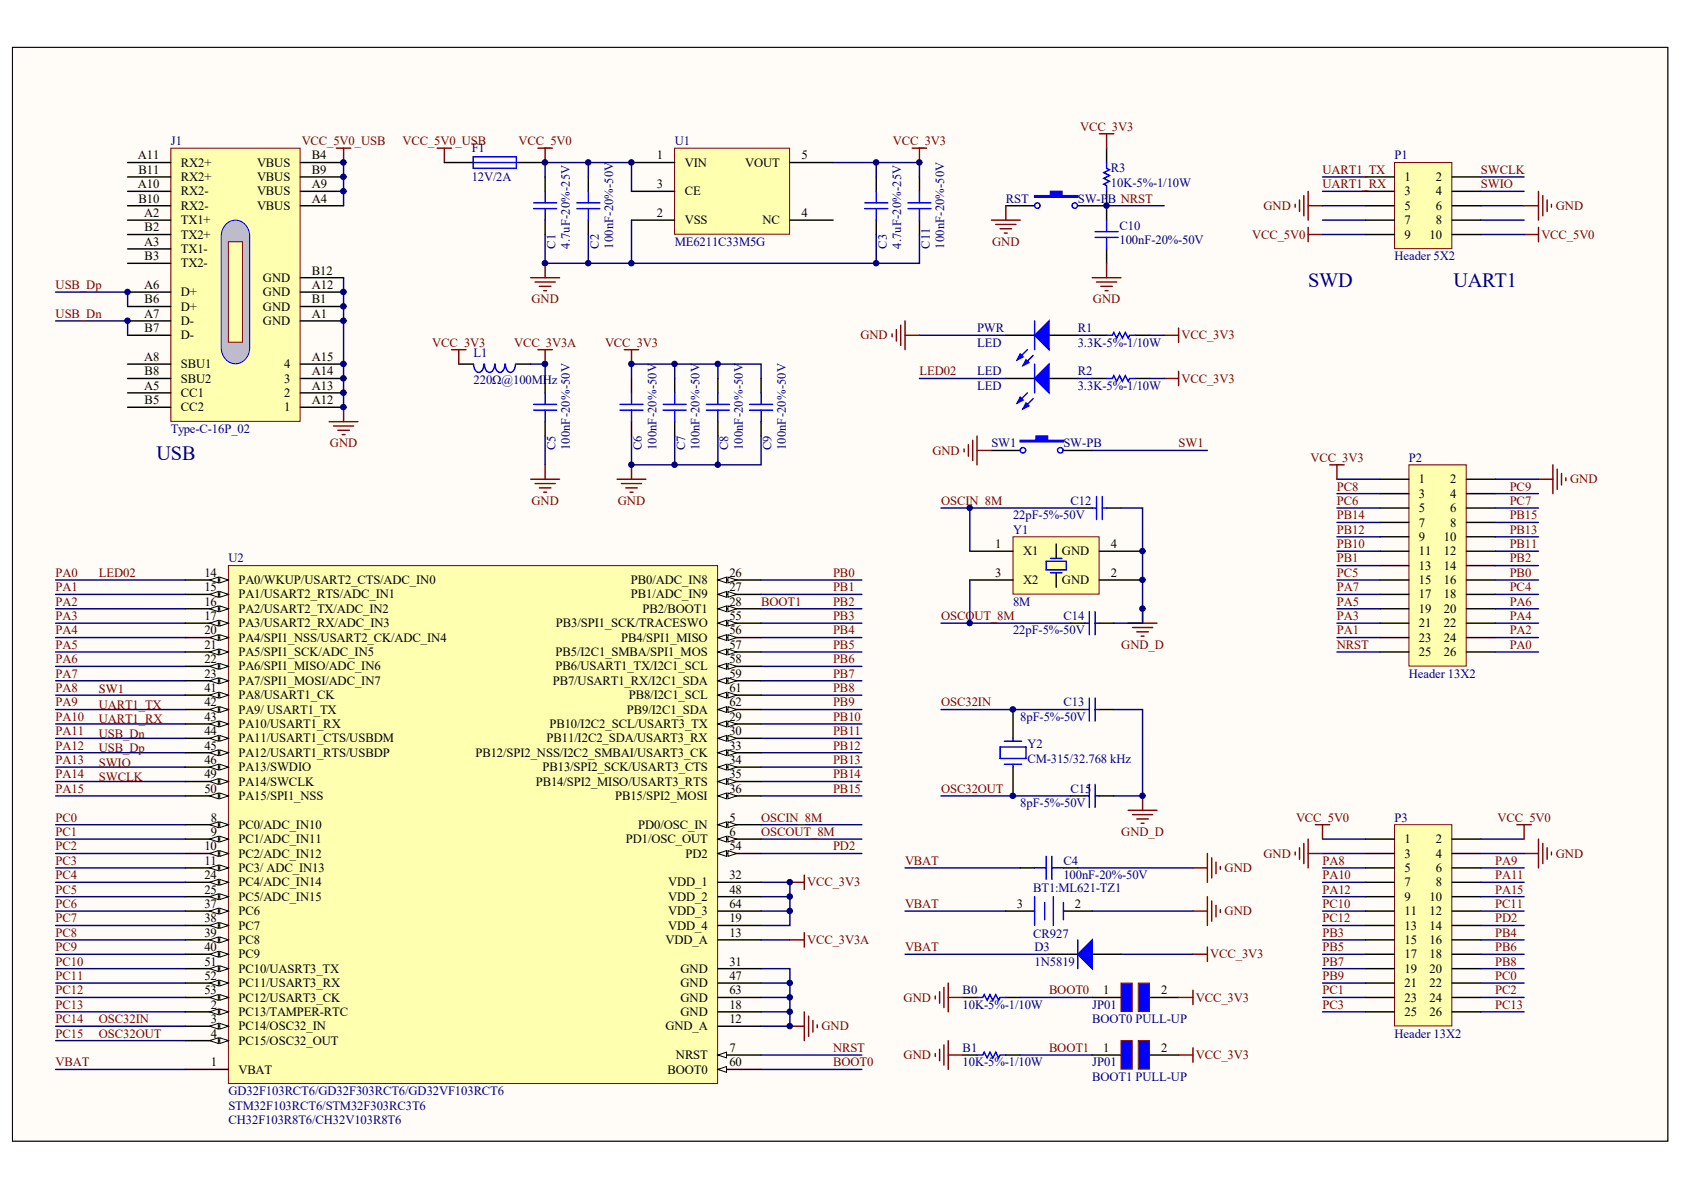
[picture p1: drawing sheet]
<svg xmlns="http://www.w3.org/2000/svg" width="297mm" height="210mm" viewBox="0 0 297 210" stroke-linecap="round" stroke-linejoin="round" font-family="sans-serif">
<defs><g id="words">
<g font-size="3.6" fill="#000080">
<text x="230.7" y="50.7">SWD</text>
<text x="256.4" y="50.7">UART1</text>
<text x="27.6" y="81.2">USB</text>
</g>
<g font-size="2.2" fill="#800000">
<text x="190.5" y="23">VCC_3V3</text>
<text x="53.2" y="25.6">VCC_5V0_USB</text>
<text x="71" y="25.6">VCC_5V0_USB</text>
<text x="91.5" y="25.6">VCC_5V0</text>
<text x="157.5" y="25.6">VCC_3V3</text>
<text x="233.3" y="33.2">UART1_RX</text>
<text x="233.3" y="30.7">UART1_TX</text>
<text x="261.2" y="33.2">SWIO</text>
<text x="261.2" y="30.7">SWCLK</text>
<text x="222.9" y="37">GND</text>
<text x="274.4" y="37">GND</text>
<text x="175" y="43.4">GND</text>
<text x="220.9" y="42.1">VCC_5V0</text>
<text x="271.9" y="42.1">VCC_5V0</text>
<text x="9.8" y="51">USB_Dp</text>
<text x="93.7" y="53.5">GND</text>
<text x="192.8" y="53.5">GND</text>
<text x="9.8" y="56.1">USB_Dn</text>
<text x="151.8" y="59.9">GND</text>
<text x="208.4" y="59.9">VCC_3V3</text>
<text x="76.2" y="61.1">VCC_3V3</text>
<text x="90.7" y="61.1">VCC_3V3A</text>
<text x="106.7" y="61.1">VCC_3V3</text>
<text x="162.2" y="66.2">LED02</text>
<text x="208.4" y="67.5">VCC_3V3</text>
<text x="58.2" y="78.9">GND</text>
<text x="164.5" y="80.2">GND</text>
<text x="207.9" y="78.9">SW1</text>
<text x="231.1" y="81.4">VCC_3V3</text>
<text x="93.7" y="89.1">GND</text>
<text x="109" y="89.1">GND</text>
<text x="166" y="89.1">OSCIN_8M</text>
<text x="235.8" y="89.1">PC6</text>
<text x="235.8" y="86.5">PC8</text>
<text x="266.3" y="89.1">PC7</text>
<text x="266.3" y="86.5">PC9</text>
<text x="277" y="85.3">GND</text>
<text x="235.8" y="91.6">PB14</text>
<text x="235.8" y="94.1">PB12</text>
<text x="266.3" y="94.1">PB13</text>
<text x="266.3" y="91.6">PB15</text>
<text x="9.8" y="101.8">PA0</text>
<text x="17.4" y="101.8">LED02</text>
<text x="146.9" y="101.8">PB0</text>
<text x="235.8" y="101.8">PC5</text>
<text x="235.8" y="99.2">PB1</text>
<text x="235.8" y="96.7">PB10</text>
<text x="266.3" y="101.8">PB0</text>
<text x="266.3" y="96.7">PB11</text>
<text x="266.3" y="99.2">PB2</text>
<text x="9.8" y="104.3">PA1</text>
<text x="9.8" y="106.8">PA2</text>
<text x="134.2" y="106.8">BOOT1</text>
<text x="146.9" y="104.3">PB1</text>
<text x="146.9" y="106.8">PB2</text>
<text x="235.8" y="106.8">PA5</text>
<text x="235.8" y="104.3">PA7</text>
<text x="266.3" y="106.8">PA6</text>
<text x="266.3" y="104.3">PC4</text>
<text x="9.8" y="109.4">PA3</text>
<text x="9.8" y="111.9">PA4</text>
<text x="146.9" y="109.4">PB3</text>
<text x="146.9" y="111.9">PB4</text>
<text x="166" y="109.4">OSCOUT_8M</text>
<text x="235.8" y="111.9">PA1</text>
<text x="235.8" y="109.4">PA3</text>
<text x="266.3" y="111.9">PA2</text>
<text x="266.3" y="109.4">PA4</text>
<text x="9.8" y="114.5">PA5</text>
<text x="9.8" y="117">PA6</text>
<text x="9.8" y="119.5">PA7</text>
<text x="146.9" y="114.5">PB5</text>
<text x="146.9" y="117">PB6</text>
<text x="146.9" y="119.5">PB7</text>
<text x="197.8" y="114.5">GND_D</text>
<text x="235.8" y="114.5">NRST</text>
<text x="266.3" y="114.5">PA0</text>
<text x="9.8" y="122.1">PA8</text>
<text x="9.8" y="124.6">PA9</text>
<text x="17.4" y="122.3">SW1</text>
<text x="17.4" y="125">UART1_TX</text>
<text x="146.9" y="122.1">PB8</text>
<text x="146.9" y="124.6">PB9</text>
<text x="166" y="124.6">OSC32IN</text>
<text x="9.8" y="127.1">PA10</text>
<text x="9.8" y="129.7">PA11</text>
<text x="17.4" y="127.6">UART1_RX</text>
<text x="17.4" y="130.1">USB_Dn</text>
<text x="146.9" y="127.1">PB10</text>
<text x="146.9" y="129.7">PB11</text>
<text x="9.8" y="132.2">PA12</text>
<text x="9.8" y="134.8">PA13</text>
<text x="9.8" y="137.3">PA14</text>
<text x="17.4" y="132.7">USB_Dp</text>
<text x="17.4" y="135.2">SWIO</text>
<text x="17.4" y="137.7">SWCLK</text>
<text x="146.9" y="132.2">PB12</text>
<text x="146.9" y="134.8">PB13</text>
<text x="146.9" y="137.3">PB14</text>
<text x="9.8" y="139.8">PA15</text>
<text x="146.9" y="139.8">PB15</text>
<text x="166" y="139.8">OSC32OUT</text>
<text x="9.8" y="144.9">PC0</text>
<text x="9.8" y="147.5">PC1</text>
<text x="134.2" y="144.9">OSCIN_8M</text>
<text x="134.2" y="147.5">OSCOUT_8M</text>
<text x="197.8" y="147.5">GND_D</text>
<text x="228.6" y="144.9">VCC_5V0</text>
<text x="264.2" y="144.9">VCC_5V0</text>
<text x="9.8" y="150">PC2</text>
<text x="9.8" y="152.5">PC3</text>
<text x="9.8" y="155.1">PC4</text>
<text x="146.9" y="150">PD2</text>
<text x="159.6" y="152.5">VBAT</text>
<text x="216" y="153.8">GND</text>
<text x="222.9" y="151.3">GND</text>
<text x="233.3" y="152.5">PA8</text>
<text x="233.3" y="155.1">PA10</text>
<text x="263.8" y="152.5">PA9</text>
<text x="263.8" y="155.1">PA11</text>
<text x="274.4" y="151.3">GND</text>
<text x="9.8" y="157.6">PC5</text>
<text x="9.8" y="160.2">PC6</text>
<text x="142.4" y="156.3">VCC_3V3</text>
<text x="159.6" y="160.2">VBAT</text>
<text x="216" y="161.4">GND</text>
<text x="233.3" y="157.6">PA12</text>
<text x="233.3" y="160.2">PC10</text>
<text x="263.8" y="157.6">PA15</text>
<text x="263.8" y="160.2">PC11</text>
<text x="9.8" y="162.7">PC7</text>
<text x="9.8" y="165.2">PC8</text>
<text x="9.8" y="167.8">PC9</text>
<text x="142.4" y="166.5">VCC_3V3A</text>
<text x="159.6" y="167.8">VBAT</text>
<text x="233.3" y="167.8">PB5</text>
<text x="233.3" y="165.2">PB3</text>
<text x="233.3" y="162.7">PC12</text>
<text x="263.8" y="167.8">PB6</text>
<text x="263.8" y="165.2">PB4</text>
<text x="263.8" y="162.7">PD2</text>
<text x="9.8" y="170.3">PC10</text>
<text x="9.8" y="172.9">PC11</text>
<text x="213.5" y="169">VCC_3V3</text>
<text x="233.3" y="170.3">PB7</text>
<text x="233.3" y="172.9">PB9</text>
<text x="263.8" y="172.9">PC0</text>
<text x="263.8" y="170.3">PB8</text>
<text x="9.8" y="175.4">PC12</text>
<text x="9.8" y="177.9">PC13</text>
<text x="159.4" y="176.7">GND</text>
<text x="185" y="175.4">BOOT0</text>
<text x="210.9" y="176.7">VCC_3V3</text>
<text x="233.3" y="175.4">PC1</text>
<text x="233.3" y="177.9">PC3</text>
<text x="263.8" y="175.4">PC2</text>
<text x="263.8" y="177.9">PC13</text>
<text x="9.8" y="180.5">PC14</text>
<text x="9.8" y="183">PC15</text>
<text x="17.4" y="180.5">OSC32IN</text>
<text x="17.4" y="183">OSC32OUT</text>
<text x="144.9" y="181.7">GND</text>
<text x="146.9" y="185.5">NRST</text>
<text x="185" y="185.5">BOOT1</text>
<text x="9.8" y="188.1">VBAT</text>
<text x="146.9" y="188.1">BOOT0</text>
<text x="159.4" y="186.8">GND</text>
<text x="210.9" y="186.8">VCC_3V3</text>
</g>
<g font-size="2.2">
<text x="24.3" y="28.1">A11</text>
<text x="31.9" y="29.4">RX2+</text>
<text x="45.3" y="29.4">VBUS</text>
<text x="55" y="28.1">B4</text>
<text x="115.9" y="28.1">1</text>
<text x="120.8" y="29.4">VIN</text>
<text x="131.5" y="29.4">VOUT</text>
<text x="141.4" y="28.1">5</text>
<text x="24.3" y="33.2">A10</text>
<text x="24.4" y="35.7">B10</text>
<text x="24.4" y="30.7">B11</text>
<text x="31.9" y="34.5">RX2-</text>
<text x="31.9" y="31.9">RX2+</text>
<text x="45.3" y="34.5">VBUS</text>
<text x="45.3" y="31.9">VBUS</text>
<text x="55" y="35.7">A4</text>
<text x="55" y="33.2">A9</text>
<text x="55" y="30.7">B9</text>
<text x="115.9" y="33.2">3</text>
<text x="120.8" y="34.5">CE</text>
<text x="247.8" y="31.9">1</text>
<text x="247.8" y="34.5">3</text>
<text x="253.3" y="31.9">2</text>
<text x="253.3" y="34.5">4</text>
<text x="25.4" y="38.3">A2</text>
<text x="25.5" y="40.8">B2</text>
<text x="31.9" y="39.5">TX1+</text>
<text x="31.9" y="37">RX2-</text>
<text x="45.3" y="37">VBUS</text>
<text x="115.9" y="38.3">2</text>
<text x="120.8" y="39.5">VSS</text>
<text x="134.5" y="39.5">NC</text>
<text x="141.4" y="38.3">4</text>
<text x="247.8" y="37">5</text>
<text x="247.8" y="39.5">7</text>
<text x="253.3" y="37">6</text>
<text x="253.3" y="39.5">8</text>
<text x="25.4" y="43.4">A3</text>
<text x="25.5" y="45.9">B3</text>
<text x="31.9" y="44.6">TX1-</text>
<text x="31.9" y="42.1">TX2+</text>
<text x="31.9" y="47.2">TX2-</text>
<text x="247.8" y="42.1">9</text>
<text x="252.1" y="42.1">10</text>
<text x="25.4" y="51">A6</text>
<text x="25.5" y="53.5">B6</text>
<text x="31.9" y="52.2">D+</text>
<text x="46.4" y="52.2">GND</text>
<text x="46.4" y="49.7">GND</text>
<text x="55" y="51">A12</text>
<text x="55" y="53.5">B1</text>
<text x="55" y="48.4">B12</text>
<text x="25.4" y="56.1">A7</text>
<text x="25.5" y="58.6">B7</text>
<text x="31.9" y="57.3">D-</text>
<text x="31.9" y="54.8">D+</text>
<text x="31.9" y="59.9">D-</text>
<text x="46.4" y="57.3">GND</text>
<text x="46.4" y="54.8">GND</text>
<text x="55" y="56.1">A1</text>
<text x="25.4" y="63.7">A8</text>
<text x="31.9" y="64.9">SBU1</text>
<text x="50.1" y="64.9">4</text>
<text x="55" y="63.7">A15</text>
<text x="25.4" y="68.7">A5</text>
<text x="25.5" y="71.3">B5</text>
<text x="25.5" y="66.2">B8</text>
<text x="31.9" y="70">CC1</text>
<text x="31.9" y="67.5">SBU2</text>
<text x="50.1" y="70">2</text>
<text x="50.1" y="67.5">3</text>
<text x="55" y="71.3">A12</text>
<text x="55" y="68.7">A13</text>
<text x="55" y="66.2">A14</text>
<text x="31.9" y="72.6">CC2</text>
<text x="50.1" y="72.6">1</text>
<text x="250.3" y="85.3">1</text>
<text x="250.3" y="87.8">3</text>
<text x="255.8" y="85.3">2</text>
<text x="255.8" y="87.8">4</text>
<text x="250.3" y="90.3">5</text>
<text x="250.3" y="92.9">7</text>
<text x="250.3" y="95.4">9</text>
<text x="254.7" y="95.4">10</text>
<text x="255.8" y="90.3">6</text>
<text x="255.8" y="92.9">8</text>
<text x="36" y="101.8">14</text>
<text x="128.7" y="101.8">26</text>
<text x="175.6" y="101.8">3</text>
<text x="175.6" y="96.7">1</text>
<text x="180.5" y="97.9">X1</text>
<text x="187.3" y="97.9">GND</text>
<text x="196" y="101.8">2</text>
<text x="196" y="96.7">4</text>
<text x="250.3" y="97.9">11</text>
<text x="250.3" y="100.5">13</text>
<text x="254.7" y="97.9">12</text>
<text x="254.7" y="100.5">14</text>
<text x="36" y="104.3">15</text>
<text x="36" y="106.8">16</text>
<text x="42.1" y="103">PA0/WKUP/USART2_CTS/ADC_IN0</text>
<text x="42.1" y="105.6">PA1/USART2_RTS/ADC_IN1</text>
<text x="111.3" y="103">PB0/ADC_IN8</text>
<text x="111.3" y="105.6">PB1/ADC_IN9</text>
<text x="128.7" y="104.3">27</text>
<text x="128.7" y="106.8">28</text>
<text x="180.5" y="103">X2</text>
<text x="187.3" y="103">GND</text>
<text x="250.3" y="103">15</text>
<text x="250.3" y="105.6">17</text>
<text x="254.7" y="103">16</text>
<text x="254.7" y="105.6">18</text>
<text x="36" y="109.4">17</text>
<text x="36" y="111.9">20</text>
<text x="42.1" y="108.1">PA2/USART2_TX/ADC_IN2</text>
<text x="42.1" y="110.6">PA3/USART2_RX/ADC_IN3</text>
<text x="42.1" y="113.2">PA4/SPI1_NSS/USART2_CK/ADC_IN4</text>
<text x="98.1" y="110.6">PB3/SPI1_SCK/TRACESWO</text>
<text x="109.6" y="113.2">PB4/SPI1_MISO</text>
<text x="113.3" y="108.1">PB2/BOOT1</text>
<text x="128.7" y="109.4">55</text>
<text x="128.7" y="111.9">56</text>
<text x="250.3" y="108.1">19</text>
<text x="250.3" y="110.6">21</text>
<text x="250.3" y="113.2">23</text>
<text x="254.7" y="108.1">20</text>
<text x="254.7" y="110.6">22</text>
<text x="254.7" y="113.2">24</text>
<text x="36" y="114.5">21</text>
<text x="36" y="117">22</text>
<text x="36" y="119.5">23</text>
<text x="42.1" y="115.7">PA5/SPI1_SCK/ADC_IN5</text>
<text x="42.1" y="118.3">PA6/SPI1_MISO/ADC_IN6</text>
<text x="98" y="115.7">PB5/I2C1_SMBA/SPI1_MOS</text>
<text x="98" y="118.3">PB6/USART1_TX/I2C1_SCL</text>
<text x="128.7" y="114.5">57</text>
<text x="128.7" y="117">58</text>
<text x="128.7" y="119.5">59</text>
<text x="250.3" y="115.7">25</text>
<text x="254.7" y="115.7">26</text>
<text x="36" y="122.1">41</text>
<text x="36" y="124.6">42</text>
<text x="42.1" y="120.8">PA7/SPI1_MOSI/ADC_IN7</text>
<text x="42.1" y="123.3">PA8/USART1_CK</text>
<text x="42.1" y="125.9">PA9/ USART1_TX</text>
<text x="97.5" y="120.8">PB7/USART1_RX/I2C1_SDA</text>
<text x="110.6" y="125.9">PB9/I2C1_SDA</text>
<text x="110.9" y="123.3">PB8/I2C1_SCL</text>
<text x="128.7" y="122.1">61</text>
<text x="128.7" y="124.6">62</text>
<text x="36" y="127.1">43</text>
<text x="36" y="129.7">44</text>
<text x="42.1" y="128.4">PA10/USART1_RX</text>
<text x="42.1" y="131">PA11/USART1_CTS/USBDM</text>
<text x="96.4" y="131">PB11/I2C2_SDA/USART3_RX</text>
<text x="96.9" y="128.4">PB10/I2C2_SCL/USART3_TX</text>
<text x="128.7" y="127.1">29</text>
<text x="128.7" y="129.7">30</text>
<text x="36" y="132.2">45</text>
<text x="36" y="134.8">46</text>
<text x="36" y="137.3">49</text>
<text x="42.1" y="133.5">PA12/USART1_RTS/USBDP</text>
<text x="42.1" y="136">PA13/SWDIO</text>
<text x="83.9" y="133.5">PB12/SPI2_NSS/I2C2_SMBAI/USART3_CK</text>
<text x="95.7" y="136">PB13/SPI2_SCK/USART3_CTS</text>
<text x="128.7" y="132.2">33</text>
<text x="128.7" y="134.8">34</text>
<text x="128.7" y="137.3">35</text>
<text x="36" y="139.8">50</text>
<text x="42.1" y="138.6">PA14/SWCLK</text>
<text x="42.1" y="141.1">PA15/SPI1_NSS</text>
<text x="94.5" y="138.6">PB14/SPI2_MISO/USART3_RTS</text>
<text x="108.5" y="141.1">PB15/SPI2_MOSI</text>
<text x="128.7" y="139.8">36</text>
<text x="37.2" y="144.9">8</text>
<text x="37.2" y="147.5">9</text>
<text x="42.1" y="146.2">PC0/ADC_IN10</text>
<text x="42.1" y="148.7">PC1/ADC_IN11</text>
<text x="110.4" y="148.7">PD1/OSC_OUT</text>
<text x="112.6" y="146.2">PD0/OSC_IN</text>
<text x="128.7" y="144.9">5</text>
<text x="128.7" y="147.5">6</text>
<text x="247.8" y="148.7">1</text>
<text x="253.3" y="148.7">2</text>
<text x="36" y="150">10</text>
<text x="36" y="152.5">11</text>
<text x="36" y="155.1">24</text>
<text x="42.1" y="151.3">PC2/ADC_IN12</text>
<text x="42.1" y="153.8">PC3/ ADC_IN13</text>
<text x="120.9" y="151.3">PD2</text>
<text x="128.7" y="155.1">32</text>
<text x="128.7" y="150">54</text>
<text x="247.8" y="151.3">3</text>
<text x="247.8" y="153.8">5</text>
<text x="253.3" y="151.3">4</text>
<text x="253.3" y="153.8">6</text>
<text x="36" y="157.6">25</text>
<text x="36" y="160.2">37</text>
<text x="42.1" y="156.3">PC4/ADC_IN14</text>
<text x="42.1" y="158.9">PC5/ADC_IN15</text>
<text x="42.1" y="161.4">PC6</text>
<text x="117.9" y="156.3">VDD_1</text>
<text x="117.9" y="158.9">VDD_2</text>
<text x="117.9" y="161.4">VDD_3</text>
<text x="128.7" y="157.6">48</text>
<text x="128.7" y="160.2">64</text>
<text x="179.4" y="160.2">3</text>
<text x="189.6" y="160.2">2</text>
<text x="247.8" y="156.3">7</text>
<text x="247.8" y="158.9">9</text>
<text x="247.8" y="161.4">11</text>
<text x="252.1" y="158.9">10</text>
<text x="252.1" y="161.4">12</text>
<text x="253.3" y="156.3">8</text>
<text x="36" y="162.7">38</text>
<text x="36" y="165.2">39</text>
<text x="36" y="167.8">40</text>
<text x="42.1" y="164">PC7</text>
<text x="42.1" y="166.5">PC8</text>
<text x="117.4" y="166.5">VDD_A</text>
<text x="117.9" y="164">VDD_4</text>
<text x="128.7" y="165.2">13</text>
<text x="128.7" y="162.7">19</text>
<text x="247.8" y="164">13</text>
<text x="247.8" y="166.5">15</text>
<text x="252.1" y="164">14</text>
<text x="252.1" y="166.5">16</text>
<text x="36" y="170.3">51</text>
<text x="36" y="172.9">52</text>
<text x="42.1" y="169">PC9</text>
<text x="42.1" y="171.6">PC10/UASRT3_TX</text>
<text x="120" y="171.6">GND</text>
<text x="128.7" y="170.3">31</text>
<text x="128.7" y="172.9">47</text>
<text x="247.8" y="169">17</text>
<text x="247.8" y="171.6">19</text>
<text x="252.1" y="169">18</text>
<text x="252.1" y="171.6">20</text>
<text x="36" y="175.4">53</text>
<text x="37.2" y="177.9">2</text>
<text x="42.1" y="179.2">PC13/TAMPER-RTC</text>
<text x="42.1" y="174.1">PC11/USART3_RX</text>
<text x="42.1" y="176.7">PC12/USART3_CK</text>
<text x="120" y="174.1">GND</text>
<text x="120" y="176.7">GND</text>
<text x="120" y="179.2">GND</text>
<text x="128.7" y="175.4">63</text>
<text x="128.7" y="177.9">18</text>
<text x="194.6" y="175.4">1</text>
<text x="204.8" y="175.4">2</text>
<text x="247.8" y="174.1">21</text>
<text x="247.8" y="176.7">23</text>
<text x="247.8" y="179.2">25</text>
<text x="252.1" y="174.1">22</text>
<text x="252.1" y="176.7">24</text>
<text x="252.1" y="179.2">26</text>
<text x="37.2" y="180.5">3</text>
<text x="37.2" y="183">4</text>
<text x="42.1" y="181.7">PC14/OSC32_IN</text>
<text x="42.1" y="184.3">PC15/OSC32_OUT</text>
<text x="117.4" y="181.7">GND_A</text>
<text x="128.7" y="185.5">7</text>
<text x="128.7" y="180.5">12</text>
<text x="194.6" y="185.5">1</text>
<text x="204.8" y="185.5">2</text>
<text x="37.2" y="188.1">1</text>
<text x="42.1" y="189.4">VBAT</text>
<text x="117.7" y="189.4">BOOT0</text>
<text x="119.2" y="186.8">NRST</text>
<text x="128.7" y="188.1">60</text>
</g>
<g font-size="2.2" fill="#000080">
<text x="30.1" y="25.6">J1</text>
<text x="83.2" y="26.9">F1</text>
<text x="119" y="25.6">U1</text>
<text x="246" y="28.1">P1</text>
<text x="83.2" y="31.9">12V/2A</text>
<text x="177.4" y="35.7">RST</text>
<text x="190.1" y="35.7">SW-P</text>
<text x="195.4" y="35.7">B NRST</text>
<text x="196" y="30.4">R3</text>
<text x="196" y="32.9">10K-5%-1/10W</text>
<text x="197.5" y="40.6">C10</text>
<text x="98" y="43.9" transform="rotate(-90 98 43.9)">C1</text>
<text x="100.5" y="43.9" transform="rotate(-90 100.5 43.9)">4.7uF-20%-25V</text>
<text x="105.6" y="43.9" transform="rotate(-90 105.6 43.9)">C2</text>
<text x="108.2" y="43.9" transform="rotate(-90 108.2 43.9)">100nF-20%-50V</text>
<text x="119" y="43.4">ME6211C33M5G</text>
<text x="156.4" y="43.9" transform="rotate(-90 156.4 43.9)">C3</text>
<text x="158.9" y="43.9" transform="rotate(-90 158.9 43.9)">4.7uF-20%-25V</text>
<text x="164" y="43.9" transform="rotate(-90 164 43.9)">C11</text>
<text x="166.6" y="43.9" transform="rotate(-90 166.6 43.9)">100nF-20%-50V</text>
<text x="197.5" y="43.1">100nF-20%-50V</text>
<text x="246" y="45.9">Header 5X2</text>
<text x="172.3" y="58.6">PWR</text>
<text x="190.1" y="58.6">R1</text>
<text x="83.5" y="62.9">L1</text>
<text x="172.3" y="61.1">LED</text>
<text x="190.1" y="61.1">3.3K-5%-1/10W</text>
<text x="83.5" y="67.7">220Ω@100MHz</text>
<text x="172.3" y="66.2">LED</text>
<text x="172.3" y="68.7">LED</text>
<text x="190.1" y="66.2">R2</text>
<text x="190.1" y="68.7">3.3K-5%-1/10W</text>
<text x="30.1" y="76.4">Type-C-16P_02</text>
<text x="98" y="79.5" transform="rotate(-90 98 79.5)">C5</text>
<text x="100.5" y="79.5" transform="rotate(-90 100.5 79.5)">100nF-20%-50V</text>
<text x="113.2" y="79.5" transform="rotate(-90 113.2 79.5)">C6</text>
<text x="115.8" y="79.5" transform="rotate(-90 115.8 79.5)">100nF-20%-50V</text>
<text x="120.9" y="79.5" transform="rotate(-90 120.9 79.5)">C7</text>
<text x="123.4" y="79.5" transform="rotate(-90 123.4 79.5)">100nF-20%-50V</text>
<text x="128.5" y="79.5" transform="rotate(-90 128.5 79.5)">C8</text>
<text x="131" y="79.5" transform="rotate(-90 131 79.5)">100nF-20%-50V</text>
<text x="136.1" y="79.5" transform="rotate(-90 136.1 79.5)">C9</text>
<text x="138.6" y="79.5" transform="rotate(-90 138.6 79.5)">100nF-20%-50V</text>
<text x="174.9" y="78.9">SW1</text>
<text x="187.6" y="78.9">SW-PB</text>
<text x="248.5" y="81.4">P2</text>
<text x="188.8" y="89.1">C12</text>
<text x="178.7" y="91.6">22pF-5%-50V</text>
<text x="178.7" y="94.1">Y1</text>
<text x="40.3" y="99.2">U2</text>
<text x="178.7" y="106.8">8M</text>
<text x="178.7" y="111.9">22pF-5%-50V</text>
<text x="187.6" y="109.4">C14</text>
<text x="248.5" y="119.5">Header 13X2</text>
<text x="187.6" y="124.6">C13</text>
<text x="180" y="127.1">8pF-5%-50V</text>
<text x="181.2" y="132">Y2</text>
<text x="181.2" y="134.5">CM-315/32.768 kHz</text>
<text x="180" y="142.4">8pF-5%-50V</text>
<text x="188.8" y="139.8">C15</text>
<text x="246" y="144.9">P3</text>
<text x="187.6" y="152.5">C4</text>
<text x="187.6" y="155.1">100nF-20%-50V</text>
<text x="182.2" y="157.4">BT1:ML621-TZ1</text>
<text x="182.2" y="165.5">CR927</text>
<text x="182.5" y="167.8">D3</text>
<text x="182.5" y="170.3">1N5819</text>
<text x="169.8" y="175.4">B0</text>
<text x="169.8" y="177.9">10K-5%-1/10W</text>
<text x="192.7" y="177.9">JP01</text>
<text x="169.8" y="185.5">B1</text>
<text x="192.7" y="180.5">BOOT0 PULL-UP</text>
<text x="246" y="183">Header 13X2</text>
<text x="169.8" y="188.1">10K-5%-1/10W</text>
<text x="192.7" y="190.6">BOOT1 PULL-UP</text>
<text x="192.7" y="188.1">JP01</text>
<text x="40.3" y="193.2">GD32F103RCT6/GD32F303RCT6/GD32VF103RCT6</text>
<text x="40.3" y="195.7">STM32F103RCT6/STM32F303RC3T6</text>
<text x="40.3" y="198.2">CH32F103R8T6/CH32V103R8T6</text>
</g>
</g></defs>
<path d="M2.2 8.4h292v192.9h-292z" fill="#fffcf8" stroke="#000" stroke-width=".18"/>
<g fill="none" stroke="#000080" stroke-width=".25">
<path d="M261.2 36.3h7.6M261.2 33.8h7.6M261.2 38.8h7.6M162.2 59.1h15.2M190.1 59.1h2.6M261.2 41.4h7.6M9.8 112.5h22.9M9.8 115h22.9M9.8 117.5h22.9M9.8 104.8h22.9M9.8 107.4h22.9M9.8 109.9h22.9"/>
<path d="M9.8 102.3h22.9M134.2 112.5h17.8M134.2 115h17.8M134.2 117.5h17.8M134.2 104.8h17.8M134.2 107.4h17.8M134.2 109.9h17.8M134.2 102.3h17.8M9.8 135.3h22.9M9.8 137.9h22.9M9.8 127.7h22.9M9.8 130.2h22.9"/>
<path d="M9.8 132.8h22.9M9.8 120.1h22.9M9.8 122.6h22.9M9.8 125.2h22.9M134.2 135.3h17.8M134.2 137.9h17.8M134.2 127.7h17.8M134.2 130.2h17.8M134.2 132.8h17.8M134.2 120.1h17.8M134.2 122.6h17.8M134.2 125.2h17.8"/>
<path d="M9.8 140.4h22.9M9.8 150.5h22.9M9.8 155.6h22.9M9.8 153.1h22.9M9.8 145.5h22.9M9.8 148h22.9M9.8 158.2h22.9M134.2 140.4h17.8M134.2 150.5h17.8M134.2 145.5h17.8M134.2 148h17.8M9.8 165.8h22.9"/>
<path d="M9.8 163.2h22.9M9.8 160.7h22.9M9.8 168.3h22.9M9.8 178.5h22.9M9.8 175.9h22.9M9.8 170.9h22.9M9.8 173.4h22.9M180 175.9h12.7M9.8 181h22.9M9.8 183.6h22.9M9.8 188.6h22.9M134.2 186.1h17.8"/>
<path d="M134.2 188.6h17.8M180 186.1h12.7"/>
</g>
<path d="M177.4 36.3h5.1M190.1 36.3h5.1v2.5M177.4 59.1h5.1M185 59.1h5.1M192.7 59.1h2.5M195.2 43.9v2.5M200.3 59.1h2.5M169.8 175.9h2.5M177.4 175.9h2.6M169.8 186.1h2.5M177.4 186.1h2.6" fill="none" stroke="#000" stroke-width=".25"/>
<g fill="none" stroke="#00f" stroke-width=".25">
<path d="M195.2 38.8v2.1M182.5 56.6v5.1M193.2 41.9h4M193.2 40.9h4M195.2 59.1h1l.3-.5 .5 1 .5-1 .5 1 .5-1 .5 1 .3-.5h1M195.2 41.9v2M181.2 61.7l-1.8 1.8M182.2 62.7l-1.7 1.8M172.3 175.9h1.1l.2-.5 .5 1 .5-1 .5 1 .5-1 .5 1 .3-.5h1M172.3 186.1h1.1l.2-.5 .5 1 .5-1 .5 1 .5-1 .5 1 .3-.5h1"/>
<circle cx="183" cy="36.3" r=".48"/>
<circle cx="189.6" cy="36.3" r=".48"/>
</g>
<g fill="none" stroke="#800000" stroke-width=".25">
<path d="M174.9 38.8h5.1M175.6 39.6h3.6M177.4 36.3v2.5M228.5 36v.5M229.2 35.3v2M230 34.5v3.6M230.7 36.3h2.6M230.7 33.8v5M268.8 36.3h2.6M271.4 33.8v5M272.1 34.5v3.6M272.9 35.3v2"/>
<path d="M273.7 36v.5M176.4 40.4h2M177.2 41.1h.5M192.7 49h5M193.4 49.7h3.6M194.2 50.5h2M194.9 51.3h.5M195.2 46.4v2.6M205.3 59.1h2.6M207.9 57.9v2.5M268.8 41.4h2.6M271.4 40.1v2.5"/>
<path d="M141.9 178.5v5.1M142.6 179.2v3.6M165 175.7v.5M165.7 174.9v2.1M166.5 174.2v3.5M167.3 173.4v5.1M167.3 175.9h2.5M139.3 181h2.6M143.4 180v2M144.1 180.8v.5M165 185.8v.5M165.7 185.1v2"/>
<path d="M166.5 184.3v3.6M167.3 183.6v5M167.3 186.1h2.5"/>
</g>
<g fill="#00f" stroke="#00f" stroke-width=".25">
<path d="M182.5 59.1l2.5-2.5v5.1z"/>
<path d="M180 62.4l.5 .5-1.1 .6z"/>
<path d="M181 63.5l.5 .5-1 .5z"/>
<path d="M182.5 34.5h2.8v-.7h2v.7h2.8v.3h-7.6z" fill-rule="evenodd"/>
</g>
<path d="M30.1 26.1h22.8v48.2h-22.8z" fill="#ffffb0" stroke="#800000" stroke-width=".18"/>
<g fill="none" stroke="#000" stroke-width=".25">
<path d="M22.5 38.8h7.6M22.5 36.3h7.6M22.5 33.8h7.6M22.5 28.7h7.6M22.5 31.2h7.6M53 36.3h7.6M53 33.8h7.6M53 28.7h7.6M53 31.2h7.6M22.5 56.6h7.6M22.5 43.9h7.6M22.5 51.5h7.6"/>
<path d="M22.5 54.1h7.6M22.5 41.4h7.6M22.5 46.4h7.6M22.5 59.1h7.6M53 56.6h7.6M53 51.5h7.6M53 54.1h7.6M53 49h7.6M22.5 69.3h7.6M22.5 64.2h7.6M22.5 71.8h7.6M22.5 66.8h7.6"/>
<path d="M53 69.3h7.6M53 64.2h7.6M53 71.8h7.6M53 66.8h7.6"/>
</g>
<path d="M40 39.5a2.5 2.5 0 0 1 2.8-.3 2.5 2.5 0 0 1 1.2 2.5v19.6a2.49 2.49 0 0 1-1.5 2.6 2.49 2.49 0 0 1-2.9-.8l-.5-1.1-.1-.7v-19.6a3 3 0 0 1 1-2.2z" fill="#c0c0c0" stroke="#00f" stroke-width=".18"/>
<path d="M40.3 42.6h2.5v17.8h-2.5z" fill="#ffffb0" stroke="#800000" stroke-width=".18"/>
<g fill="none" stroke="#800000" stroke-width=".25">
<path d="M59.3 26.1h2.6M60.6 26.1v2.6M58.1 74.4h5M58.8 75.1h3.6M59.6 75.9h2M60.3 76.7h.6M60.6 71.8v2.6M232 145.5h2.6M233.3 145.5v2.5M268.8 150.5h2.6M271.4 148v5.1M272.1 148.8v3.5"/>
<path d="M272.9 149.5v2.1M273.7 150.3v.5"/>
</g>
<path d="M60.6 28.7v7.6M60.6 49v22.8M134.2 175.9h5.1v5.1h-5.1M134.2 178.5h5.1" fill="none" stroke="#000080" stroke-width=".25"/>
<path d="M248.5 82h10.1v35.5h-10.1z" fill="#ffffb0" stroke="#800000" stroke-width=".18"/>
<g fill="none" stroke="#000" stroke-width=".25">
<path d="M243.4 84.5h5.1M243.4 87.1h5.1M243.4 89.6h5.1M243.4 92.1h5.1M243.4 94.7h5.1M243.4 97.2h5.1M243.4 99.8h5.1M258.7 84.5h5.1M258.7 87.1h5.1M258.7 89.6h5.1M258.7 92.1h5.1M258.7 94.7h5.1"/>
<path d="M258.7 97.2h5.1M258.7 99.8h5.1M243.4 102.3h5.1M243.4 104.8h5.1M243.4 107.4h5.1M243.4 109.9h5.1M243.4 112.5h5.1M243.4 115h5.1M258.7 102.3h5.1M258.7 104.8h5.1M258.7 107.4h5.1M258.7 109.9h5.1"/>
<path d="M258.7 112.5h5.1M258.7 115h5.1"/>
</g>
<path d="M246 145.5h10.1v35.5h-10.1z" fill="#ffffb0" stroke="#800000" stroke-width=".18"/>
<g fill="none" stroke="#000" stroke-width=".25">
<path d="M78.4 28.7h5.1M91.1 28.7h5.1M96.2 31.2v2.6M96.2 38.8v2.6M103.8 31.2v2.6M103.8 38.8v2.6M154.6 31.2v2.6M154.6 38.8v2.6M162.2 31.2v2.6M162.2 38.8v2.6M80.9 64.2h2.6M91.1 64.2h2.5"/>
<path d="M177.4 66.8h5.1M185 66.8h5.1M192.7 66.8h2.5M200.3 66.8h2.5M240.9 148h5.1M240.9 150.5h5.1M240.9 153.1h5.1M240.9 155.6h5.1M240.9 158.2h5.1M256.1 148h5.1M256.1 150.5h5.1M256.1 153.1h5.1"/>
<path d="M256.1 155.6h5.1M256.1 158.2h5.1M240.9 160.7h5.1M240.9 163.2h5.1M240.9 165.8h5.1M240.9 168.3h5.1M240.9 170.9h5.1M240.9 173.4h5.1M240.9 175.9h5.1M240.9 178.5h5.1M256.1 160.7h5.1M256.1 163.2h5.1"/>
<path d="M256.1 165.8h5.1M256.1 168.3h5.1M256.1 170.9h5.1M256.1 173.4h5.1M256.1 175.9h5.1M256.1 178.5h5.1"/>
</g>
<g fill="none" stroke="#000080" stroke-width=".25">
<path d="M154.6 31.2v-2.5h7.6v2.5M96.2 41.4v5h7.6v-5M103.8 46.4h50.8M154.6 41.4v5h7.6v-5M93.6 64.2h2.6v2.6M96.2 76.9v5.1M162.2 66.8h15.2M190.1 66.8h2.6M235.8 87.1h7.6M235.8 89.6h7.6M235.8 92.1h7.6M235.8 94.7h7.6"/>
<path d="M235.8 97.2h7.6M235.8 99.8h7.6M235.8 84.5h7.6M263.8 87.1h7.6M263.8 89.6h7.6M263.8 92.1h7.6M263.8 94.7h7.6M263.8 97.2h7.6M263.8 99.8h7.6M263.8 84.5h7.6M235.8 102.3h7.6M235.8 104.8h7.6"/>
<path d="M235.8 107.4h7.6M235.8 109.9h7.6M235.8 112.5h7.6M235.8 115h7.6M263.8 102.3h7.6M263.8 104.8h7.6M263.8 107.4h7.6M263.8 109.9h7.6M263.8 112.5h7.6M263.8 115h7.6M233.3 148h7.6M233.3 150.5h7.6"/>
<path d="M233.3 153.1h7.6M233.3 155.6h7.6M233.3 158.2h7.6M261.2 148h7.6M261.2 150.5h7.6M261.2 153.1h7.6M261.2 155.6h7.6M261.2 158.2h7.6M134.2 170.9h5.1v5M134.2 173.4h5.1M233.3 160.7h7.6M233.3 163.2h7.6"/>
<path d="M233.3 165.8h7.6M233.3 168.3h7.6M233.3 170.9h7.6M233.3 173.4h7.6M233.3 175.9h7.6M233.3 178.5h7.6M261.2 160.7h7.6M261.2 163.2h7.6M261.2 165.8h7.6M261.2 168.3h7.6M261.2 170.9h7.6M261.2 173.4h7.6"/>
<path d="M261.2 175.9h7.6M261.2 178.5h7.6"/>
</g>
<g fill="none" stroke="#800000" stroke-width=".25">
<path d="M77.1 26.1h2.5M78.4 26.1v2.6M94.9 26.1h2.5M96.2 26.1v2.6M160.9 26.1h2.5M162.2 26.1v2.6M93.6 49h5.1M94.4 49.7h3.5M95.1 50.5h2.1M95.9 51.3h.5M96.2 46.4v2.6M230.7 40.1v2.5"/>
<path d="M230.7 41.4h2.6M79.6 61.7h2.6M80.9 61.7v2.5M94.9 61.7h2.5M96.2 61.7v2.5M205.3 66.8h2.6M207.9 65.5v2.5M93.6 84.5h5.1M94.4 85.3h3.5M95.1 86.1h2.1M95.9 86.8h.5M96.2 82v2.5"/>
<path d="M234.6 82h2.5M235.8 82v2.5M271.4 84.5h2.5M273.9 82v5.1M274.7 82.8v3.5M275.4 83.5v2M276.2 84.3v.5M139.3 165.8h2.6M141.9 164.5v2.6"/>
</g>
<g fill="none" stroke="#00f" stroke-width=".25">
<path d="M83.5 27.7h7.6v2h-7.6zM83.5 28.7h7.6M94.1 35.8h4.1M94.1 36.8h4.1M96.2 33.8v2M96.2 36.8v2M101.7 35.8h4.1M101.7 36.8h4.1M103.8 33.8v2M103.8 36.8v2M152.5 35.8h4.1M152.5 36.8h4.1"/>
<path d="M154.6 33.8v2M154.6 36.8v2M160.1 35.8h4.1M160.1 36.8h4.1M162.2 33.8v2M162.2 36.8v2M85.4 64.2a1.09 1.09 0 0 1-1.2 1.4 1.59 1.59 0 0 1-.7-1.4M87.3 64.2a1.09 1.09 0 0 1-1.2 1.4 1.59 1.59 0 0 1-.7-1.4M89.1 64.2a1.4 1.4 0 0 1-.9 1.5 1.22 1.22 0 0 1-.9-1.5M90.9 64.2a1.4 1.4 0 0 1-.9 1.5 1.22 1.22 0 0 1-.9-1.5M181.2 69.3l-1.8 1.8M182.2 70.3l-1.7 1.8"/>
<path d="M182.5 64.2v5.1M195.2 66.8h1l.3-.5 .5 1 .5-1 .5 1 .5-1 .5 1 .3-.5h1"/>
</g>
<g fill="#00f" stroke="#00f" stroke-width=".25">
<path d="M182.5 66.8l2.5-2.6v5.1z"/>
<path d="M180 70.1l.5 .5-1.1 .5z"/>
<path d="M181 71.1l.5 .5-1 .5z"/>
</g>
<path d="M119 26.1h20.3v15.2h-20.3z" fill="#ffffb0" stroke="#800000" stroke-width=".18"/>
<path d="M111.4 28.7h7.6M111.4 38.8h7.6M111.4 33.8h7.6M139.3 28.7h7.6M139.3 38.8h7.6" fill="none" stroke="#000" stroke-width=".25"/>
<path d="M96.2 31.2v-2.5h15.2v5.1M103.8 28.7v2.5M111.4 38.8v7.6M146.9 28.7h7.7M9.8 51.5h12.7v2.6M9.8 56.6h12.7v2.5" fill="none" stroke="#000080" stroke-width=".25"/>
<path d="M40.3 99.8h86.3v91.3h-86.3z" fill="#ffffb0" stroke="#800000" stroke-width=".18"/>
<path d="M32.7 102.3h7.6" fill="none" stroke="#000" stroke-width=".25"/>
<g fill="#fffcf8" stroke="#000" stroke-width=".18">
<path d="M38.8 101.8l1.5 .5-1.5 .5z"/>
<path d="M37 102.3l1.5-.5v1z"/>
</g>
<path d="M32.7 104.8h7.6" fill="none" stroke="#000" stroke-width=".25"/>
<g fill="#fffcf8" stroke="#000" stroke-width=".18">
<path d="M38.8 104.3l1.5 .5-1.5 .6z"/>
<path d="M37 104.8l1.5-.5v1.1z"/>
</g>
<path d="M32.7 107.4h7.6" fill="none" stroke="#000" stroke-width=".25"/>
<g fill="#fffcf8" stroke="#000" stroke-width=".18">
<path d="M38.8 106.9l1.5 .5-1.5 .5z"/>
<path d="M37 107.4l1.5-.5v1z"/>
</g>
<path d="M32.7 109.9h7.6" fill="none" stroke="#000" stroke-width=".25"/>
<g fill="#fffcf8" stroke="#000" stroke-width=".18">
<path d="M38.8 109.4l1.5 .5-1.5 .5z"/>
<path d="M37 109.9l1.5-.5v1z"/>
</g>
<path d="M32.7 112.5h7.6" fill="none" stroke="#000" stroke-width=".25"/>
<g fill="#fffcf8" stroke="#000" stroke-width=".18">
<path d="M38.8 112l1.5 .5-1.5 .5z"/>
<path d="M37 112.5l1.5-.5v1z"/>
</g>
<path d="M32.7 115h7.6" fill="none" stroke="#000" stroke-width=".25"/>
<g fill="#fffcf8" stroke="#000" stroke-width=".18">
<path d="M38.8 114.5l1.5 .5-1.5 .5z"/>
<path d="M37 115l1.5-.5v1z"/>
</g>
<path d="M32.7 117.5h7.6" fill="none" stroke="#000" stroke-width=".25"/>
<g fill="#fffcf8" stroke="#000" stroke-width=".18">
<path d="M38.8 117l1.5 .5-1.5 .5z"/>
<path d="M37 117.5l1.5-.5v1z"/>
</g>
<path d="M32.7 120.1h7.6" fill="none" stroke="#000" stroke-width=".25"/>
<g fill="#fffcf8" stroke="#000" stroke-width=".18">
<path d="M38.8 119.6l1.5 .5-1.5 .5z"/>
<path d="M37 120.1l1.5-.5v1z"/>
</g>
<path d="M32.7 122.6h7.6" fill="none" stroke="#000" stroke-width=".25"/>
<g fill="#fffcf8" stroke="#000" stroke-width=".18">
<path d="M38.8 122.1l1.5 .5-1.5 .5z"/>
<path d="M37 122.6l1.5-.5v1z"/>
</g>
<path d="M32.7 125.2h7.6" fill="none" stroke="#000" stroke-width=".25"/>
<g fill="#fffcf8" stroke="#000" stroke-width=".18">
<path d="M38.8 124.6l1.5 .6-1.5 .5z"/>
<path d="M37 125.2l1.5-.6v1.1z"/>
</g>
<path d="M32.7 127.7h7.6" fill="none" stroke="#000" stroke-width=".25"/>
<g fill="#fffcf8" stroke="#000" stroke-width=".18">
<path d="M38.8 127.2l1.5 .5-1.5 .5z"/>
<path d="M37 127.7l1.5-.5v1z"/>
</g>
<path d="M32.7 130.2h7.6" fill="none" stroke="#000" stroke-width=".25"/>
<g fill="#fffcf8" stroke="#000" stroke-width=".18">
<path d="M38.8 129.7l1.5 .5-1.5 .5z"/>
<path d="M37 130.2l1.5-.5v1z"/>
</g>
<path d="M32.7 132.8h7.6" fill="none" stroke="#000" stroke-width=".25"/>
<g fill="#fffcf8" stroke="#000" stroke-width=".18">
<path d="M38.8 132.3l1.5 .5-1.5 .5z"/>
<path d="M37 132.8l1.5-.5v1z"/>
</g>
<path d="M32.7 135.3h7.6" fill="none" stroke="#000" stroke-width=".25"/>
<g fill="#fffcf8" stroke="#000" stroke-width=".18">
<path d="M38.8 134.8l1.5 .5-1.5 .5z"/>
<path d="M37 135.3l1.5-.5v1z"/>
</g>
<path d="M32.7 137.9h7.6" fill="none" stroke="#000" stroke-width=".25"/>
<g fill="#fffcf8" stroke="#000" stroke-width=".18">
<path d="M38.8 137.3l1.5 .6-1.5 .5z"/>
<path d="M37 137.9l1.5-.6v1.1z"/>
</g>
<path d="M32.7 140.4h7.6" fill="none" stroke="#000" stroke-width=".25"/>
<g fill="#fffcf8" stroke="#000" stroke-width=".18">
<path d="M38.8 139.9l1.5 .5-1.5 .5z"/>
<path d="M37 140.4l1.5-.5v1z"/>
</g>
<path d="M126.6 102.3h7.6" fill="none" stroke="#000" stroke-width=".25"/>
<g fill="#fffcf8" stroke="#000" stroke-width=".18">
<path d="M126.6 102.3l1.6-.5v1z"/>
<path d="M128.4 101.8l1.5 .5-1.5 .5z"/>
</g>
<path d="M126.6 104.8h7.6" fill="none" stroke="#000" stroke-width=".25"/>
<g fill="#fffcf8" stroke="#000" stroke-width=".18">
<path d="M126.6 104.8l1.6-.5v1.1z"/>
<path d="M128.4 104.3l1.5 .5-1.5 .6z"/>
</g>
<path d="M126.6 107.4h7.6" fill="none" stroke="#000" stroke-width=".25"/>
<g fill="#fffcf8" stroke="#000" stroke-width=".18">
<path d="M126.6 107.4l1.6-.5v1z"/>
<path d="M128.4 106.9l1.5 .5-1.5 .5z"/>
</g>
<path d="M126.6 109.9h7.6" fill="none" stroke="#000" stroke-width=".25"/>
<g fill="#fffcf8" stroke="#000" stroke-width=".18">
<path d="M126.6 109.9l1.6-.5v1z"/>
<path d="M128.4 109.4l1.5 .5-1.5 .5z"/>
</g>
<path d="M126.6 112.5h7.6" fill="none" stroke="#000" stroke-width=".25"/>
<g fill="#fffcf8" stroke="#000" stroke-width=".18">
<path d="M126.6 112.5l1.6-.5v1z"/>
<path d="M128.4 112l1.5 .5-1.5 .5z"/>
</g>
<path d="M126.6 115h7.6" fill="none" stroke="#000" stroke-width=".25"/>
<g fill="#fffcf8" stroke="#000" stroke-width=".18">
<path d="M126.6 115l1.6-.5v1z"/>
<path d="M128.4 114.5l1.5 .5-1.5 .5z"/>
</g>
<path d="M126.6 117.5h7.6" fill="none" stroke="#000" stroke-width=".25"/>
<g fill="#fffcf8" stroke="#000" stroke-width=".18">
<path d="M126.6 117.5l1.6-.5v1z"/>
<path d="M128.4 117l1.5 .5-1.5 .5z"/>
</g>
<path d="M126.6 120.1h7.6" fill="none" stroke="#000" stroke-width=".25"/>
<g fill="#fffcf8" stroke="#000" stroke-width=".18">
<path d="M126.6 120.1l1.6-.5v1z"/>
<path d="M128.4 119.6l1.5 .5-1.5 .5z"/>
</g>
<path d="M126.6 122.6h7.6" fill="none" stroke="#000" stroke-width=".25"/>
<g fill="#fffcf8" stroke="#000" stroke-width=".18">
<path d="M126.6 122.6l1.6-.5v1z"/>
<path d="M128.4 122.1l1.5 .5-1.5 .5z"/>
</g>
<path d="M126.6 125.2h7.6" fill="none" stroke="#000" stroke-width=".25"/>
<g fill="#fffcf8" stroke="#000" stroke-width=".18">
<path d="M126.6 125.2l1.6-.6v1.1z"/>
<path d="M128.4 124.6l1.5 .6-1.5 .5z"/>
</g>
<path d="M126.6 127.7h7.6" fill="none" stroke="#000" stroke-width=".25"/>
<g fill="#fffcf8" stroke="#000" stroke-width=".18">
<path d="M126.6 127.7l1.6-.5v1z"/>
<path d="M128.4 127.2l1.5 .5-1.5 .5z"/>
</g>
<path d="M126.6 130.2h7.6" fill="none" stroke="#000" stroke-width=".25"/>
<g fill="#fffcf8" stroke="#000" stroke-width=".18">
<path d="M126.6 130.2l1.6-.5v1z"/>
<path d="M128.4 129.7l1.5 .5-1.5 .5z"/>
</g>
<path d="M126.6 132.8h7.6" fill="none" stroke="#000" stroke-width=".25"/>
<g fill="#fffcf8" stroke="#000" stroke-width=".18">
<path d="M126.6 132.8l1.6-.5v1z"/>
<path d="M128.4 132.3l1.5 .5-1.5 .5z"/>
</g>
<path d="M126.6 135.3h7.6" fill="none" stroke="#000" stroke-width=".25"/>
<g fill="#fffcf8" stroke="#000" stroke-width=".18">
<path d="M126.6 135.3l1.6-.5v1z"/>
<path d="M128.4 134.8l1.5 .5-1.5 .5z"/>
</g>
<path d="M126.6 137.9h7.6" fill="none" stroke="#000" stroke-width=".25"/>
<g fill="#fffcf8" stroke="#000" stroke-width=".18">
<path d="M126.6 137.9l1.6-.6v1.1z"/>
<path d="M128.4 137.3l1.5 .6-1.5 .5z"/>
</g>
<path d="M126.6 140.4h7.6" fill="none" stroke="#000" stroke-width=".25"/>
<g fill="#fffcf8" stroke="#000" stroke-width=".18">
<path d="M126.6 140.4l1.6-.5v1z"/>
<path d="M128.4 139.9l1.5 .5-1.5 .5z"/>
</g>
<path d="M32.7 178.5h7.6" fill="none" stroke="#000" stroke-width=".25"/>
<g fill="#fffcf8" stroke="#000" stroke-width=".18">
<path d="M38.8 178l1.5 .5-1.5 .5z"/>
<path d="M37 178.5l1.5-.5v1z"/>
</g>
<path d="M32.7 181h7.6" fill="none" stroke="#000" stroke-width=".25"/>
<g fill="#fffcf8" stroke="#000" stroke-width=".18">
<path d="M38.8 180.5l1.5 .5-1.5 .5z"/>
<path d="M37 181l1.5-.5v1z"/>
</g>
<path d="M32.7 183.6h7.6" fill="none" stroke="#000" stroke-width=".25"/>
<g fill="#fffcf8" stroke="#000" stroke-width=".18">
<path d="M38.8 183l1.5 .6-1.5 .5z"/>
<path d="M37 183.6l1.5-.6v1.1z"/>
</g>
<path d="M126.6 145.5h7.6" fill="none" stroke="#000" stroke-width=".25"/>
<g fill="#fffcf8" stroke="#000" stroke-width=".18">
<path d="M126.6 145.5l1.6-.5v1z"/>
<path d="M128.4 145l1.5 .5-1.5 .5z"/>
</g>
<path d="M126.6 148h7.6" fill="none" stroke="#000" stroke-width=".25"/>
<g fill="#fffcf8" stroke="#000" stroke-width=".18">
<path d="M126.6 148l1.6-.5v1z"/>
<path d="M128.4 147.5l1.5 .5-1.5 .5z"/>
</g>
<path d="M126.6 186.1h7.6" fill="none" stroke="#000" stroke-width=".25"/>
<path d="M126.6 186.1l1.6-.5v1z" fill="#fffcf8" stroke="#000" stroke-width=".18"/>
<path d="M126.6 155.6h7.6M126.6 158.2h7.6M126.6 160.7h7.6M126.6 170.9h7.6M126.6 173.4h7.6M126.6 175.9h7.6M126.6 165.8h7.6M32.7 188.6h7.6M126.6 181h7.6M126.6 188.6h7.6" fill="none" stroke="#000" stroke-width=".25"/>
<path d="M126.6 188.6l1.6-.5v1z" fill="#fffcf8" stroke="#000" stroke-width=".18"/>
<path d="M32.7 145.5h7.6" fill="none" stroke="#000" stroke-width=".25"/>
<g fill="#fffcf8" stroke="#000" stroke-width=".18">
<path d="M38.8 145l1.5 .5-1.5 .5z"/>
<path d="M37 145.5l1.5-.5v1z"/>
</g>
<path d="M32.7 148h7.6" fill="none" stroke="#000" stroke-width=".25"/>
<g fill="#fffcf8" stroke="#000" stroke-width=".18">
<path d="M38.8 147.5l1.5 .5-1.5 .5z"/>
<path d="M37 148l1.5-.5v1z"/>
</g>
<path d="M32.7 150.5h7.6" fill="none" stroke="#000" stroke-width=".25"/>
<g fill="#fffcf8" stroke="#000" stroke-width=".18">
<path d="M38.8 150l1.5 .5-1.5 .6z"/>
<path d="M37 150.5l1.5-.5v1.1z"/>
</g>
<path d="M32.7 153.1h7.6" fill="none" stroke="#000" stroke-width=".25"/>
<g fill="#fffcf8" stroke="#000" stroke-width=".18">
<path d="M38.8 152.6l1.5 .5-1.5 .5z"/>
<path d="M37 153.1l1.5-.5v1z"/>
</g>
<path d="M32.7 155.6h7.6" fill="none" stroke="#000" stroke-width=".25"/>
<g fill="#fffcf8" stroke="#000" stroke-width=".18">
<path d="M38.8 155.1l1.5 .5-1.5 .5z"/>
<path d="M37 155.6l1.5-.5v1z"/>
</g>
<path d="M32.7 158.2h7.6" fill="none" stroke="#000" stroke-width=".25"/>
<g fill="#fffcf8" stroke="#000" stroke-width=".18">
<path d="M38.8 157.7l1.5 .5-1.5 .5z"/>
<path d="M37 158.2l1.5-.5v1z"/>
</g>
<path d="M32.7 160.7h7.6" fill="none" stroke="#000" stroke-width=".25"/>
<g fill="#fffcf8" stroke="#000" stroke-width=".18">
<path d="M38.8 160.2l1.5 .5-1.5 .5z"/>
<path d="M37 160.7l1.5-.5v1z"/>
</g>
<path d="M32.7 163.2h7.6" fill="none" stroke="#000" stroke-width=".25"/>
<g fill="#fffcf8" stroke="#000" stroke-width=".18">
<path d="M38.8 162.7l1.5 .5-1.5 .6z"/>
<path d="M37 163.2l1.5-.5v1.1z"/>
</g>
<path d="M32.7 165.8h7.6" fill="none" stroke="#000" stroke-width=".25"/>
<g fill="#fffcf8" stroke="#000" stroke-width=".18">
<path d="M38.8 165.3l1.5 .5-1.5 .5z"/>
<path d="M37 165.8l1.5-.5v1z"/>
</g>
<path d="M32.7 168.3h7.6" fill="none" stroke="#000" stroke-width=".25"/>
<g fill="#fffcf8" stroke="#000" stroke-width=".18">
<path d="M38.8 167.8l1.5 .5-1.5 .5z"/>
<path d="M37 168.3l1.5-.5v1z"/>
</g>
<path d="M32.7 170.9h7.6" fill="none" stroke="#000" stroke-width=".25"/>
<g fill="#fffcf8" stroke="#000" stroke-width=".18">
<path d="M38.8 170.4l1.5 .5-1.5 .5z"/>
<path d="M37 170.9l1.5-.5v1z"/>
</g>
<path d="M32.7 173.4h7.6" fill="none" stroke="#000" stroke-width=".25"/>
<g fill="#fffcf8" stroke="#000" stroke-width=".18">
<path d="M38.8 172.9l1.5 .5-1.5 .5z"/>
<path d="M37 173.4l1.5-.5v1z"/>
</g>
<path d="M32.7 175.9h7.6" fill="none" stroke="#000" stroke-width=".25"/>
<g fill="#fffcf8" stroke="#000" stroke-width=".18">
<path d="M38.8 175.4l1.5 .5-1.5 .5z"/>
<path d="M37 175.9l1.5-.5v1z"/>
</g>
<path d="M126.6 150.5h7.6M126.6 163.2h7.6M126.6 178.5h7.6" fill="none" stroke="#000" stroke-width=".25"/>
<g fill="#fffcf8" stroke="#000" stroke-width=".18">
<path d="M126.6 150.5l1.6-.5v1.1z"/>
<path d="M128.4 150l1.5 .5-1.5 .6z"/>
</g>
<path d="M96.2 66.8v2.5M96.2 74.4v2.5M111.4 66.8v2.5M111.4 74.4v2.5M119 66.8v2.5M119 74.4v2.5M126.6 66.8v2.5M126.6 74.4v2.5M134.2 66.8v2.5M134.2 74.4v2.5M180 153.1h2.5M187.6 153.1h2.5" fill="none" stroke="#000" stroke-width=".25"/>
<g fill="none" stroke="#00f" stroke-width=".25">
<path d="M94.1 71.3h4.1M94.1 72.3h4.1M96.2 69.3v2M96.2 72.3v2.1M109.4 71.3h4M109.4 72.3h4M111.4 69.3v2M111.4 72.3v2.1M117 71.3h4M117 72.3h4M119 69.3v2M119 72.3v2.1"/>
<path d="M124.6 71.3h4.1M124.6 72.3h4.1M126.6 69.3v2M126.6 72.3v2.1M132.2 71.3h4.1M132.2 72.3h4.1M134.2 69.3v2M134.2 72.3v2.1M182.5 153.1h2M184.5 151.1v4M185.5 151.1v4M185.5 153.1h2.1"/>
</g>
<g fill="none" stroke="#000080" stroke-width=".25">
<path d="M202.8 59.1h2.5M111.4 66.8v-2.6h22.8v2.6M111.4 76.9v5.1h22.8v-5.1M119 64.2v2.6M119 76.9v5.1M126.6 64.2v2.6M126.6 76.9v5.1M202.8 66.8h2.5M134.2 158.2h5.1v5h-5.1M134.2 155.6h5.1v2.6M159.6 153.1h20.4M190.1 153.1h20.3"/>
<path d="M134.2 165.8h5.1M134.2 160.7h5.1"/>
</g>
<g fill="none" stroke="#800000" stroke-width=".25">
<path d="M110.1 61.7h2.6M111.4 61.7v2.5M108.9 84.5h5M109.6 85.3h3.6M110.4 86.1h2M111.1 86.8h.5M111.4 82v2.5M139.3 155.6h2.6M141.9 154.4v2.5M210.4 153.1h2.6M213 150.5v5.1M213.7 151.3v3.6"/>
<path d="M214.5 152.1v2M215.3 152.8v.5"/>
</g>
<path d="M246 28.7h10.1v15.2h-10.1z" fill="#ffffb0" stroke="#800000" stroke-width=".18"/>
<g fill="none" stroke="#000" stroke-width=".25">
<path d="M240.9 31.2h5.1M240.9 33.8h5.1M240.9 36.3h5.1M240.9 38.8h5.1M256.1 31.2h5.1M256.1 33.8h5.1M256.1 36.3h5.1M256.1 38.8h5.1M240.9 41.4h5.1M256.1 41.4h5.1M174.9 79.5h5.1M187.6 79.5h5.1"/>
<path d="M177.4 160.7h5.1M185 168.3h5.1M187.6 160.7h5.1M192.7 168.3h5M192.7 175.9h5M202.8 175.9h5.1"/>
</g>
<path d="M233.3 33.8h7.6M233.3 36.3h7.6M233.3 38.8h7.6M233.3 31.2h7.6M261.2 31.2h7.6M233.3 41.4h7.6M192.7 79.5h20.3M159.6 160.7h17.8M159.6 168.3h25.4M192.7 160.7h17.7" fill="none" stroke="#000080" stroke-width=".25"/>
<g fill="#00f" stroke="#00f" stroke-width=".25">
<path d="M190.1 168.3l2.6-2.5v5.1z"/>
<path d="M180 77.7h2.7v-.8h2.1v.8h2.8v.2h-7.6z" fill-rule="evenodd"/>
</g>
<g fill="none" stroke="#00f" stroke-width=".25">
<path d="M182.5 158.2v5M184.3 159.2v3M185.8 158.2v5M187.6 159.2v3M190.1 165.8v5.1"/>
<circle cx="180.4" cy="79.4" r=".48"/>
<circle cx="187" cy="79.4" r=".49"/>
</g>
<path d="M170.1 79.2v.5M170.8 78.4v2.1M171.6 77.7v3.5M172.3 76.9v5.1M172.3 79.5h2.6M213 158.2v5M213.7 158.9v3.6M214.5 159.7v2M210.4 160.7h2.6M210.4 168.3h2.6M213 167.1v2.5M215.3 160.5v.5" fill="none" stroke="#800000" stroke-width=".25"/>
<g fill="#00f" stroke="#800000" stroke-width=".18">
<path d="M197.7 173.4h2v5h-2z"/>
<path d="M200.8 173.4h2v5h-2z"/>
</g>
<path d="M207.9 175.9h2.5M210.4 174.7v2.5" fill="none" stroke="#800000" stroke-width=".25"/>
<path d="M192.7 186.1h5M202.8 186.1h5.1" fill="none" stroke="#000" stroke-width=".25"/>
<g fill="#00f" stroke="#800000" stroke-width=".18">
<path d="M197.7 183.6h2v5h-2z"/>
<path d="M200.8 183.6h2v5h-2z"/>
</g>
<g fill="none" stroke="#800000" stroke-width=".25">
<path d="M193.9 23.6h2.6M195.2 23.6v2.5M157.4 58.9v.5M158.1 58.1v2.1M158.9 57.4v3.5M159.6 56.6v5.1M159.6 59.1h2.6M199 109.9h5.1M199.8 110.7h3.5M200.5 111.4h2.1M201.3 112.2h.5M201.5 107.4v2.5"/>
<path d="M199 142.9h5.1M199.8 143.7h3.5M200.5 144.5h2.1M201.3 145.2h.5M201.5 140.4v2.5M228.5 150.3v.5M229.2 149.5v2.1M230 148.8v3.5M230.7 148v5.1M230.7 150.5h2.6M267.6 145.5h2.5M268.8 145.5v2.5"/>
<path d="M207.9 186.1h2.5M210.4 184.8v2.6"/>
</g>
<path d="M195.2 26.1v2.6M195.2 33.8v2.5M190.1 89.6h2.6M195.2 89.6h2.5M188.8 109.9h2.6M193.9 109.9h2.6M178.7 125.2v5M178.7 135.3v5.1M188.8 125.2h2.6M193.9 125.2h2.6M188.8 140.4h2.6M193.9 140.4h2.6" fill="none" stroke="#000" stroke-width=".25"/>
<g fill="none" stroke="#00f" stroke-width=".25">
<path d="M195.2 28.7v1l.5 .2-1 .5 1 .6-1 .5 1 .5-1 .5 .5 .2v1.1M192.7 89.6h.7M193.4 87.6v4M194.4 87.6v4M194.4 89.6h.8M191.4 109.9h.7M192.1 107.9v4.1M193.2 107.9v4.1M193.2 109.9h.7M176.4 131.8h4.6v2h-4.6zM177.2 130.7h3M177.2 134.8h3"/>
<path d="M178.7 130.2v.5M178.7 134.8v.5M191.4 125.2h.7M192.1 123.1v4.1M192.1 138.4v4M193.2 123.1v4.1M193.2 138.4v4M193.2 125.2h.7M191.4 140.4h.7M193.2 140.4h.7"/>
</g>
<path d="M195.2 36.3h10.1M166 89.6h24.1M166 109.9h22.8M196.5 125.2h5v15.2h-5M197.7 168.3h12.7" fill="none" stroke="#000080" stroke-width=".25"/>
<path d="M178.7 94.7h15.2v10.1h-15.2z" fill="#ffffb0" stroke="#800000" stroke-width=".18"/>
<path d="M171.1 97.2h7.6M186.3 96v2.5M193.9 97.2h7.6M171.1 102.3h7.6M186.3 101v2.6M193.9 102.3h7.6" fill="none" stroke="#000" stroke-width=".25"/>
<path d="M184.5 99h3.6v1.5h-3.6zM185.3 98.5h2M185.3 101h2" fill="none" stroke="#00f" stroke-width=".25"/>
<path d="M171.1 89.6v7.6M197.7 89.6h3.8v20.3h-5M171.1 102.3v7.6M166 125.2h22.8M166 140.4h22.8" fill="none" stroke="#000080" stroke-width=".25"/>
<g fill="#000080" stroke="#000080" stroke-width=".18">
<circle cx="22.5" cy="56.6" r=".48"/>
<circle cx="22.5" cy="51.5" r=".48"/>
<circle cx="60.6" cy="71.8" r=".49"/>
<circle cx="60.6" cy="69.3" r=".49"/>
<circle cx="60.6" cy="66.7" r=".49"/>
<circle cx="60.6" cy="64.2" r=".49"/>
<circle cx="60.6" cy="56.6" r=".49"/>
<circle cx="60.6" cy="54" r=".49"/>
<circle cx="60.6" cy="51.5" r=".49"/>
<circle cx="60.6" cy="33.7" r=".49"/>
<circle cx="60.6" cy="31.2" r=".49"/>
<circle cx="60.6" cy="28.6" r=".49"/>
<circle cx="96.1" cy="64.2" r=".49"/>
<circle cx="96.1" cy="46.4" r=".49"/>
<circle cx="96.1" cy="28.6" r=".49"/>
<circle cx="103.7" cy="46.4" r=".48"/>
<circle cx="103.7" cy="28.6" r=".48"/>
<circle cx="111.4" cy="82" r=".48"/>
<circle cx="111.4" cy="64.2" r=".48"/>
<circle cx="111.4" cy="46.4" r=".48"/>
<circle cx="111.4" cy="28.6" r=".48"/>
<circle cx="119" cy="82" r=".48"/>
<circle cx="119" cy="64.2" r=".48"/>
<circle cx="126.6" cy="82" r=".48"/>
<circle cx="126.6" cy="64.2" r=".48"/>
<circle cx="139.3" cy="181" r=".48"/>
<circle cx="139.3" cy="178.5" r=".48"/>
<circle cx="139.3" cy="175.9" r=".48"/>
<circle cx="139.3" cy="173.4" r=".48"/>
<circle cx="139.3" cy="160.7" r=".48"/>
<circle cx="139.3" cy="158.1" r=".48"/>
<circle cx="139.3" cy="155.6" r=".48"/>
<circle cx="154.5" cy="46.4" r=".48"/>
<circle cx="154.5" cy="28.6" r=".48"/>
<circle cx="162.2" cy="28.6" r=".48"/>
<circle cx="171" cy="109.9" r=".48"/>
<circle cx="171" cy="89.6" r=".48"/>
<circle cx="178.7" cy="140.4" r=".49"/>
<circle cx="178.7" cy="125.1" r=".49"/>
<circle cx="195.2" cy="36.3" r=".48"/>
<circle cx="201.5" cy="140.4" r=".48"/>
<circle cx="201.5" cy="107.4" r=".48"/>
<circle cx="201.5" cy="102.3" r=".48"/>
<circle cx="201.5" cy="97.2" r=".48"/>
</g>
<use href="#words"/>
</svg>
